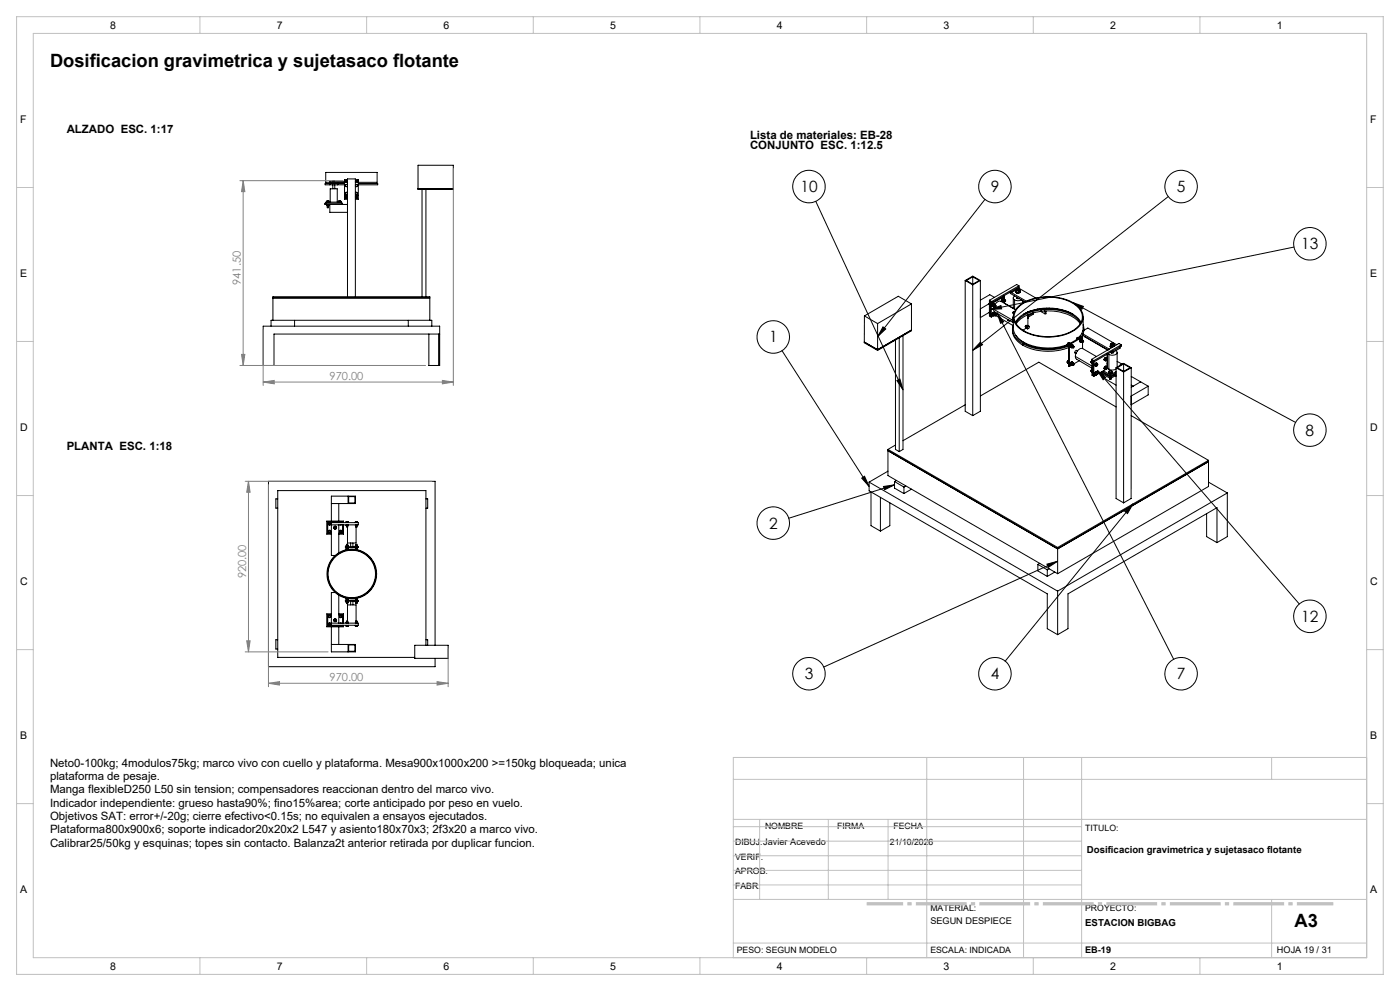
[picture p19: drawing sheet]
<svg xmlns="http://www.w3.org/2000/svg" width="420mm" height="297mm" viewBox="0 0 420 297" stroke-linecap="round" stroke-linejoin="round" font-family="sans-serif">
<defs><g id="words">
<g font-size="5.5">
<text x="15" y="19.9">Dosificacion gravimetrica y sujetasaco flotante</text>
<text x="388.4" y="277.8">A3</text>
</g>
<g font-size="4.7">
<text x="240.1" y="57.6">10</text>
<text x="297.2" y="57.6">9</text>
<text x="353.1" y="57.6">5</text>
<text x="390.4" y="74.7">13</text>
<text x="230.7" y="102.6">1</text>
<text x="391.7" y="130.6">8</text>
<text x="230.7" y="158.4">2</text>
<text x="390.4" y="186.3">12</text>
<text x="241.4" y="203.6">3</text>
<text x="297.2" y="203.6">4</text>
<text x="353.1" y="203.6">7</text>
</g>
<g font-size="3.4">
<text x="20" y="39.7">ALZADO ESC. 1:17</text>
<text x="225" y="41.7">Lista de materiales: EB-28</text>
<text x="225" y="44.7">CONJUNTO ESC. 1:12.5</text>
<text x="20" y="134.7">PLANTA ESC. 1:18</text>
<text x="15" y="229.7">Neto0-100kg; 4modulos75kg; marco vivo con cuello y plataforma. Mesa900x1000x200 &gt;=150kg bloqueada; unica</text>
<text x="15" y="233.7">plataforma de pesaje.</text>
<text x="15" y="237.7">Manga flexibleD250 L50 sin tension; compensadores reaccionan dentro del marco vivo.</text>
<text x="15" y="241.7">Indicador independiente: grueso hasta90%; fino15%area; corte anticipado por peso en vuelo.</text>
<text x="15" y="245.7">Objetivos SAT: error+/-20g; cierre efectivo&lt;0.15s; no equivalen a ensayos ejecutados.</text>
<text x="15" y="249.7">Plataforma800x900x6; soporte indicador20x20x2 L547 y asiento180x70x3; 2f3x20 a marco vivo.</text>
<text x="15" y="253.7">Calibrar25/50kg y esquinas; topes sin contacto. Balanza2t anterior retirada por duplicar funcion.</text>
</g>
<g font-size="3.3" fill="#808080">
<text x="72.2" y="85.4" transform="rotate(-90 72.2 85.4)">941.50</text>
<text x="98.9" y="113.8">970.00</text>
<text x="73.8" y="173.4" transform="rotate(-90 73.8 173.4)">920.00</text>
<text x="98.9" y="204.1">970.00</text>
</g>
<g font-size="3.2">
<text x="33" y="8.6">8</text>
<text x="83" y="8.6">7</text>
<text x="133" y="8.6">6</text>
<text x="183" y="8.6">5</text>
<text x="233" y="8.6">4</text>
<text x="283" y="8.6">3</text>
<text x="333" y="8.6">2</text>
<text x="383" y="8.6">1</text>
<text x="6" y="36.8">F</text>
<text x="411" y="36.8">F</text>
<text x="6" y="82.9">E</text>
<text x="411" y="82.9">E</text>
<text x="6" y="129.1">D</text>
<text x="411" y="129.1">D</text>
<text x="6" y="175.3">C</text>
<text x="411" y="175.3">C</text>
<text x="6" y="221.4">B</text>
<text x="411" y="221.4">B</text>
<text x="6" y="267.6">A</text>
<text x="411" y="267.6">A</text>
<text x="33" y="290.6">8</text>
<text x="83" y="290.6">7</text>
<text x="133" y="290.6">6</text>
<text x="183" y="290.6">5</text>
<text x="233" y="290.6">4</text>
<text x="283" y="290.6">3</text>
<text x="333" y="290.6">2</text>
<text x="383" y="290.6">1</text>
</g>
<g font-size="2.9">
<text x="326.1" y="255.6">Dosificacion gravimetrica y sujetasaco flotante</text>
<text x="325.6" y="277.5">ESTACION BIGBAG</text>
</g>
<g font-size="2.7">
<text x="279.1" y="276.8">SEGUN DESPIECE</text>
<text x="325.6" y="285.6">EB-19</text>
<text x="383.1" y="285.6">HOJA 19 / 31</text>
</g>
<g font-size="2.6">
<text x="229.5" y="248.4">NOMBRE</text>
<text x="251.1" y="248.4">FIRMA</text>
<text x="268" y="248.4">FECHA</text>
<text x="325.6" y="249">TITULO:</text>
<text x="220.5" y="253.3">DIBUJ.Javier Acevedo</text>
<text x="220.5" y="257.7">VERIF.</text>
<text x="267" y="253.3">21/10/2026</text>
<text x="220.5" y="262">APROB.</text>
<text x="220.5" y="266.4">FABR.</text>
<text x="279.1" y="273">MATERIAL:</text>
<text x="325.6" y="273">PROYECTO:</text>
<text x="221.1" y="285.5">PESO: SEGUN MODELO</text>
<text x="279.1" y="285.5">ESCALA: INDICADA</text>
</g>
</g></defs>
<g fill="none" stroke="#000" stroke-width=".3">
<path d="M99 55.4h2.3M99.8 55.4v1.2M99.9 54.3v-.2h.5v.2M100.4 55.4v1.2M101.3 55.4h2.1M101.3 54.7v.7M103.4 55h-5.9v.4h1.5M103.4 54.7v5h.8M103.4 58.6h.8M103.7 54.3l.1-.2 .4 .2M103.8 54.3h.3M104.2 54.7l-6.5-.1v-2.9h15.4v2.9l-6.5 .1"/>
<path d="M104.2 58.9a.35 .35 0 0 0-.5 0 .35 .35 0 0 0 0 .5 .35 .35 0 0 0 .5-.1M104.2 55.4a.35 .35 0 0 0-.5-.1 .35 .35 0 0 0 0 .6 .35 .35 0 0 0 .5-.1M104.2 57.7a.35 .35 0 0 0-.5 0 .35 .35 0 0 0 0 .5 .35 .35 0 0 0 .5 0M104.2 54.2l-.3-.1-.3 .2M104.2 53.8h-.8v.5M104.2 54.3h-5.2v1.1M104.2 59.1l-.4-.3-.2 .3 .2 .3 .4-.2M104.2 55.5l-.4-.2-.2 .3 .2 .3 .4-.2M104.2 57.9l-.4-.2-.2 .3 .2 .2 .4-.2M106.6 55.4l.3-.2 .3 .4M106.6 57.7l.3-.1 .3 .4M106.6 58.9l.3-.1 .3 .3"/>
<path d="M106.6 54.2l.4-.1 .2 .2M106.6 53.8h.9v5.9h-.9M106.6 58.6h.9M106.6 59.1l.5-.3 .1 .3M106.6 55.5l.5-.2 .1 .3M106.6 57.9l.5-.2 .1 .3M106.8 54.3h.2M107.2 54.3l-.1-.2-.5 .2h.9M107.2 55.6l-.2 .3-.4-.1M107.2 58l-.2 .3-.4-.1M107.2 59.1l-.2 .4-.4-.2M107.2 59.1l-.1 .3-.5-.2"/>
<path d="M107.2 55.6l-.1 .3-.5-.2M107.2 58l-.1 .2-.5-.2M107.5 55h5.8v.4h-5.8M125.4 49.5h10.6v7.3h-10.6zM125.4 56.6h10.6M126.6 56.8v32.1M127.8 56.8v32.1M295.5 59.8l-32.2 41.1M350.5 58.9l-58.7 46.1M97.8 60.9v-.3h4.7v.3M98 61.4h.7M98 60.5h.7"/>
<path d="M98 60.6v-.3h.7v.3M98 61.3v.4h.7v-.4M98.2 61.4v.9h.3v-.9M98.2 60.3v.2M98.5 60.3v.2M99 61.3v2.3h5.2M99.1 60.6v-4h2.1v4M101.5 60.5h.7M101.5 60.6l.1-.3h.6v.3M101.7 60.3v.2M102.1 60.3v.2M102.8 61.3v-.4h-5.3v.4h6.7"/>
<path d="M244.7 60.3l26.2 56.5M388.2 74l-91.1 18.7M81.3 97.8v-1.8h48.2v1.8M81.9 89.3h47M81.9 96v-7.1h47v7.1M88.4 96v1.8M104.2 88.9v-35.3h2.4v35.3M122.5 96v1.8M259.3 94.7v7.8M259.3 94.7l4 2.3M263.3 97v8M264.9 98l.8 .6-2.4 2.3z"/>
<path d="M273.4 98.9l-10.1 5.9-4-2.3M273.4 91.1l-10.1 5.9M273.4 91.1v8l-10.1 5.9M273.4 91.1l-3.9-2.3-10.2 5.9M289.6 84.1l2.2 1.3M289.6 84.1v39.2l2.2 1.3M289.6 84.1l2.2-1.3 2.3 1.3M291.8 83v2.2M291.8 85.4v39.2M291.8 83l-1.9 1.1 1.9 1.1M291.8 83l2 1.1-2 1.1M294.1 84.1l-2.3 1.3"/>
<path d="M294.1 84.1v39.2l-2.3 1.3M296.7 93.7l.1 .1M296.7 91.1l.1 .1M296.8 91l-2.7 1.6M296.8 93.6l-2.7 1.6M296.8 90l.7 .4M296.8 90.4l.3 .2M296.8 90v4.7l.3 .2M296.8 93.5l-.1 .2M296.8 90.9l-.1 .2M297.1 92.7l3.2-1.1 .2 1zM297.1 94.9l.3 .1"/>
<path d="M297.1 90.6v4.3M297.1 90.6l.4 .2M297.4 91.1v3.9M297.5 90.8l-.4 .2 .3 .1M297.5 90.4v.4M297.6 91.6l.2 .3M297.6 94.2l.2 .3M297.6 91.6l.1 .1M297.6 94.2l.1 .1M297.7 91.7l.2 .2M297.7 94.3l.2 .2M297.7 91.6l.3 .2"/>
<path d="M297.7 91.6l.2 .3M297.7 94.3l.3 .1M297.9 91.2l.3 .2M297.9 91.2l-.2 .4M297.9 91.9l.3 .2M297.9 93.8l.3 .2M297.9 93.8l-.2 .5M297.9 93.8l.3-.1 .3 .1M297.9 94.5l.3 .2M298 91.8l.2 .3M298 94.4l.2 .3M298.1 92.7l.3 .8 5.6 3.2-.3-.8"/>
<path d="M298.1 92.7l5.6 3.2M298.1 94.6l-.7 .4M298.1 92v.7M298.1 91.7l.5 .4M298.1 94.3l.5 .4M298.1 94.3l.4 .3M298.1 91.7l.4 .3M298.2 91l-.4 .2-.2 .4M298.2 91h.1M298.2 91.4l-.2 .4M298.2 94l-.2 .4M298.2 91l.3 .2"/>
<path d="M298.2 91l-.3 .2M298.3 93.7h-.4l-.3 .5M298.3 89.1l-1.4-.8-2.8 1.7M298.3 91.1l-.4 .1-.2 .5M298.3 93.8h-.4l-.2 .5M298.3 91.9l-.1 .2M298.3 94.5l-.1 .2M298.5 91.2l-.3 .2M298.5 91.2l.1 .3M298.5 93.8l-.3 .2M298.5 93.8l.1 .4M298.5 91.3l.8-.9 .8-.2 4.6 2.6"/>
<path d="M298.6 91.8l.3-.1-.2 .4zM298.7 94.3l.2 .1-.3 .3zM298.8 94.6l5.1 3M298.8 91.6l-.4-.2-.3 .3M298.8 94.3l-.4-.3-.3 .3M299.1 93.7l2 2.7-.9 .5zM299.1 93.7l53 103.9M299.2 93.9l-.4 .3M300.4 90l.2 .2M300.4 90h.1M300.5 90l.2 .3M300.5 90l.3 .2"/>
<path d="M300.5 90l.5 .4M300.7 89.6l.3 .2M300.7 89.6l-.2 .4M300.8 90.2l.2 .2M301 90.1l.4 .3M301 89.8l-.2 .4M301 90.1l.4 .2M301.1 89.4h-.4l-.3 .6M301.1 88.7l.2 .1M301.2 89.5h-.5l-.2 .5M301.2 90.3l-.2 .1M301.3 89.6l-.3 .2"/>
<path d="M301.3 89.6l.1 .3M301.3 89.6l-.3-.2-.3 .2M301.3 90.9l2.7 1.5M301.3 88.8l-3.9 2.3M301.3 88.8v.8M301.3 90.4v.5M301.7 90l-.5-.2-.2 .3M302.3 95.7l.1 .3M302.4 95.8v.2M302.8 96h-.4M303.4 87.7l4.5 2.6M303.4 87.7l-.3-.2v.4l4.3 2.6"/>
<path d="M303.4 87.3v.4M303.7 98.6a5.1 5.1 0 0 0 3.2 4.9M303.8 93.7l.3 .2M304 95v3.2a6.2 6.2 0 0 0 4.8 5.1 16.9 16.9 0 0 0 11.3 0M304 94.9l-.3 1M304 97.3a4.7 4.7 0 0 0 2.9 5.7M304 89.3v3.2M304.2 93.7h.1M304.2 93.7v.1M304.2 93.6l-.1-.2-.3 .3M304.2 93.6l-.1 .4M304.2 93.6h.1"/>
<path d="M304.4 89.9l.9 .2 1.1-.2M304.4 88.7l-.4 .4 .1 .5 .3 .3M304.4 89.9v2.8M304.6 96.6a10.6 10.6 0 0 1 9.3-4.2 11.8 11.8 0 0 1 10.1 3.7l.3 .5M304.8 87.3l.2 .4M304.8 86.8v.8l.2 .2M304.8 86.8l.2 .3M304.8 86.9l-1.4 .8M305 87.1v.7M305 87.1l.6 .1M305 87.7l.6 .1M305 89.1l.1 .4"/>
<path d="M305.1 86.6l.1 .4M305.1 86.7l-.3 .1M305.1 89.5h.6M305.1 89.1v.4M305.2 86.7v.3M305.3 92.3a14.4 14.4 0 0 1 13.3-2.7 7.2 7.2 0 0 1 6.1 5.1 5.5 5.5 0 0 1-4.2 5.1 15.5 15.5 0 0 1-14.6-1.6 3.9 3.9 0 0 1-.6-5.9zM305.3 92a15.4 15.4 0 0 1 15.6-1.8 5.6 5.6 0 0 1 4 5.2 7.1 7.1 0 0 1-5.8 5 15.3 15.3 0 0 1-13.7-2.4 4 4 0 0 1-.1-6zM305.6 87.2v.6M305.7 85.7v.7M305.7 86.4l5.1 2.9M305.7 86.4l-.1 .1M305.7 86l-8.2 4.8"/>
<path d="M305.7 85.7l-8.2 4.7M305.7 85.7l-.7-.4-8.2 4.7M306 87.3l-.2 .4h-.8M306 87l-.3-.4-.1 .5-.4-.1M306 87v.5M306 87l-.4 .2M306 87.5l-.4 .3M306 87.5l-.4 .4-.6-.1M306.6 90l.8 .5M306.8 90.2v.6M307.6 97.9l.2 .2M307.6 97.8l.2 .2"/>
<path d="M307.8 98.2l.2 .2M307.8 98.2h.1M307.8 97.5l.3 .1M307.9 98.4l-1.1 .6M307.9 98.2l.2 .3M307.9 98.2l.3 .2M308 97.6l-.4 .1 .1 .3M308.1 98.5l.2 .1M308.1 97.8l-.2 .4M308.1 97.8l.2 .1M308.2 98.4l.1 .2M308.3 97.9l-.1 .5"/>
<path d="M308.4 94.4v3.1M308.4 97.5l-.4 .1-.2 .6M308.4 97.5l.1 .1M308.4 97.6l-.3 .2M308.4 97.6l.2 .1M308.5 95l-.1 .4M308.6 97.7l-.4-.1-.3 .6M308.6 94.3l-.2 .1M308.6 97.7l-.3 .2M308.6 97.7v.7l-.3 .2M308.7 93.4h.1M308.7 93.4l-.3 .1"/>
<path d="M309.1 93.2v.1M309.9 93.8h.1M310 93.8l-1.6 .9M310 93.8v.4l-1.6 .9M311.1 92.7h.1M311.2 92.6l.1 .1M311.8 92.5l.2 .1M312 92.6l-3.1 .7-1.8 .9M312 92.6a17 17 0 0 1 9.9 1.6M312 92.6l.3 .2M312.2 93.3l1.3 .7M312.3 92.8a10 10 0 0 0-7.6 4"/>
<path d="M312.3 93.3a10.1 10.1 0 0 0-7.4 3.7M312.3 92.8v.5M313.3 92.8a12.6 12.6 0 0 1 10.5 3.4l.4 .6M313.3 93.2a11.9 11.9 0 0 1 10.8 3.8M313.3 93.2l-1 .1M313.3 92.8h-1M313.3 92.8v.4M313.5 93.2v.8M313.8 93.2v.8h-.3M314 92.4l-.7 .4M314.9 92.4l-.3 .1M321.9 90.7l3.1 1.1-.4 .9z"/>
<path d="M321.9 90.7l66.8 35.9M324.6 99.9l.3 .2M324.9 95v3.7a4.1 4.1 0 0 1-1.3 2.5h-.5M324.9 97.3l.3 1.7M325.2 99l-.3 1.1M325.2 99l1.2-.7 8.6 5M325.2 99l-.4 .2M325.2 98.6v.4M128.7 100.1v9.4h3.2v-11.7h-52.9v11.7h3.2v-9.4h49.7M131.6 100.1v9.4M234.6 105.1l26.1 40.7M259.3 102.5v.2l4 2.3"/>
<path d="M268.6 101.9v32.8l1.2 .7M269.1 114l.9-.4 .9 3.2zM269.8 101.2v34.2M270.9 100.6v34.1l-1.1 .7M294.1 102.5l.6 .8-2.9 1.7zM294.1 118.7l17.5-10.2 23.2 13.5M304.8 100.5a11.4 11.4 0 0 0 10.2 4l2.1-.2 3.2-.8M306.9 103a17.1 17.1 0 0 0 13.7 .7M306.9 103.5a17.1 17.1 0 0 0 13.7 .7M306.9 103v.5M320.1 108.5l.3 .3M320.1 103.3l.3 .1"/>
<path d="M320.1 103.3l.2 .2M320.1 108.5l.3 .2M320.3 103.5l.1 .1M320.3 102.9l.2 .1M320.3 102.9l-.2 .4M320.3 108.1l.2 .1M320.3 108.1l-.2 .4M320.4 103.4l.1 .3M320.4 108.7l.1 .2-.1-.2M320.4 108.7h.1M320.4 103.4v.1M320.4 103.5l.2 .2"/>
<path d="M320.6 108.2l-.2 .5M320.6 108.3l-.2 .4M320.6 103.2v6.5l.2 .2M320.6 103.2l.2 .1M320.6 107.9l-.3 .2M320.8 103.3v6.6M320.8 102.8l-.5 .1M321 102.9h-.4l-.2 .5M321 103.8l.2 .3M321 109l.2 .3M321 103.8l.1 .1M321 109l.1 .1"/>
<path d="M321.1 102.9h-.4l-.3 .6M321.1 103.9l.2 .2M321.1 109.1l.2 .3M321.1 109.1l.3 .2M321.1 109.1l.2 .2M321.1 103.9l.3 .1M321.3 108.7l.3 .1M321.3 108.7l-.2 .4M321.3 109.3l.3 .2M321.3 103.5l.3 .1M321.3 103.5l-.2 .4M321.3 104.1l.3 .2"/>
<path d="M321.4 109.3l.2 .2M321.4 104l.2 .3M321.5 109.4l-.7 .5M321.6 109.2l.4 .3M321.6 104l.4 .3M321.6 104l.3 .1M321.6 109.2l.3 .2M321.6 108.4l-.4 .2-.2 .4M321.6 108.4l.1 .1M321.6 108.8l-.2 .5M321.6 103.6l-.2 .4M321.6 108.5l.3 .2"/>
<path d="M321.6 108.5l-.3 .2M321.7 103.3l-.5 .1-.2 .4M321.8 103.4h-.5l-.2 .5M321.8 108.6h-.5l-.2 .5M321.8 109.4l-.2 .1M321.8 104.1l-.2 .2M321.9 108.7l-.3 .1M321.9 108.7l.2 .3M321.9 103.4l.2 .3M321.9 103.4l-.3 .2M321.9 103.4l-.3-.1-.3 .2M322 109.1h.3l-.2 .4z"/>
<path d="M322.2 109.1l-.4-.2-.2 .3M322.2 103.9l-.4-.3-.2 .4M322.4 105.6l.4 .4M322.4 105.6l.4 .3M322.6 106.8a2.22 2.22 0 0 1 2.2-2.3l4.1 2.4M322.6 106.8l.4 .9 4.6 2.6M322.6 106.8l5 2.9M323 101.7l-.1 .1M323 101.7h.1M323.1 101.2l.2 .2M323.1 101.2l-.1 .5M323.3 105.2l-.5-.1-.4 .5"/>
<path d="M323.3 101.6l.3-.3h.3l-.3-.1-.4 .5M323.8 108.1l-1.6 .9M323.8 102.2l.3 .3M323.8 102.2l.2 .1M324 102.3l.1 .2M324 102.2l.2 .2M324 102.2l.1 .3M324.1 100.6l-.4 .6M324.1 101.8l.3 .2M324.1 101.8l-.1 .4M324.1 102.5l.3 .2M324.2 102.4l.2 .3"/>
<path d="M324.4 102.3l.4 .3M324.4 102l-.2 .4M324.4 102.3l.4 .2M324.4 101.6l-.4 .2-.2 .4M324.4 101.6h.1M324.4 101.6l.3 .2M324.4 101.6l-.3 .2M324.6 101.7h-.4l-.2 .6M324.6 102.5l-.2 .2M324.7 101.8l-.3 .2M324.7 101.8l.2 .3M324.8 101l-.3-.1-3.9 2.3"/>
<path d="M324.8 101v.8M324.8 102.6v1.9M324.8 101l-4 2.3M324.9 100.1l-.5 .9M324.9 100.5l-.2 .5M324.9 100.1v.4M324.9 100.5l7.5 4.3M324.9 100.1l7.9 4.5M325 102.2l-.3-.2-.3 .3M325.5 100.9l6.8 4M327.2 111.1l.3 .3M327.2 108.5l.3 .3"/>
<path d="M327.2 111.1l.3 .2M327.2 108.5l.3 .2M327.4 111.4l.2 .1M327.4 111.4l.2 .3M327.4 108.8l.2 .1M327.4 108.8l.2 .2M327.5 107.7l.7 .4M327.5 107.7v.4l.3 .2M327.6 110.9l-.4 .2M327.6 108.5l.2 .2M327.6 108.5v4l.2 .1M327.6 111.1l-.2 .3"/>
<path d="M327.6 108.4l-.2 .4M327.6 108.4l.1 .1M327.7 108.3l-.2-.1-.3 .3M327.8 108.4l-.2 .1M327.8 108.3v4.3M327.8 112.6l.4 .2M327.8 108.3l-.2 .1M328.2 108.1v4.7M328.4 109.4l.2 .2M328.4 112l.2 .3M328.4 109.4h.1M328.4 112h.1"/>
<path d="M328.5 109.4l.2 .3M328.5 112l.2 .3M328.5 112l.2 .2M328.5 112l.1 .3M328.5 109.4l.2 .2M328.5 109.4l.1 .3M328.6 111.6l-.1 .4M328.6 111.6l.3 .2M328.6 112.3l.3 .1M328.6 109l-.1 .4M328.6 109l.3 .1M328.6 109.7l.3 .1"/>
<path d="M328.7 112.2l.2 .2M328.7 109.6l.2 .2M328.8 112.4l-.6 .4M328.9 111.8l-.2 .4M328.9 109.1l-.2 .5M329 108.8h-.3l-.3 .6M329 111.4h-.3l-.3 .6M329.1 108.9l-.5 .1-.1 .4M329.1 111.5l-.5 .1-.1 .4M329.2 111l2.5 2.1-.8 .7zM329.2 111l60.6 70M329.2 111.5l-.3 .3"/>
<path d="M329.2 111.5v.7M329.2 112.2l-.3 .2M329.2 111.5l-.6 .1M329.2 108.9l-.3 .2M329.2 108.9v.7l-.3 .2M329.2 108.9l-.6 .1M330.1 111.7l3 1.7M330.4 111.5l2.7 1.6M330.6 112l.1 .4M330.7 111.3l2.4 1.4M330.7 112.1v.3M330.9 112.4v.7l3.9 2.3"/>
<path d="M331 111.1l2.1 1.3M331.1 112.3l-.4 .1M331.2 107.7l.2 .3M331.2 110.3l.2 .3M331.2 107.7l.1 .1M331.2 110.3l.1 .1M331.3 107.8l.2 .3M331.3 110.4l.2 .3M331.3 107.8l.2 .1M331.3 107.8l.4 .4M331.3 110.4l.2 .1M331.3 110.4l.4 .4"/>
<path d="M331.5 107.4l-.2 .4M331.5 107.4l.2 .1M331.5 110l-.2 .4M331.5 110l.2 .1M331.5 107.9l.2 .3M331.5 110.5l.2 .3M331.7 110.7l-2.5 1.5M331.7 107.5l-.2 .4M331.7 110.1l-.2 .4M331.9 107.2h-.5l-.2 .5M331.9 109.8l-.5 .1-.2 .4M332 107.3h-.5l-.2 .5"/>
<path d="M332 109.9h-.4l-.3 .5M332 107.3l-.3 .2M332 107.3v.7l-.3 .2M332 107.3l-.2-.1-.3 .2M332 109.9l-.3 .2M332 109.9v.7l-.3 .2M332 109.9l-.2-.1-.3 .2M332.1 106.2l-3.9 2.3-.4-.2M332.1 106.2v1.3M332.1 107.7v2.4M332.1 110.3l-.1 .2M332.2 106.1v4l.5 .6"/>
<path d="M332.2 108.9l-.1 .1M332.4 104.8h.1M332.4 106l.3 .2M332.6 111.6l.2 .3M332.7 111.5l.1 .3M332.7 111.3l.1 .2M332.7 111.3l.3-.2 .6 .3M332.7 106.2v4.5M332.7 111.3v.2M332.8 111.8l.4 .1M332.8 111.5v.4M332.8 111.5l.4 .1"/>
<path d="M332.9 113.3l.1 .4M333 113.4v.3M333.1 103.7l.1 .4M333.1 103.6l.1 .4M333.1 103.1l.2 .4M333.1 103.1l.2 .9M333.1 112.4v.3M333.1 113.1v.3M333.2 104.1l.3 .1M333.2 104l.4 .1M333.2 104v.1M333.2 111.6v.3"/>
<path d="M333.3 103.5v.5M333.3 103.5l.6 .1M333.3 104l.4 .1M333.3 105.5l.1 .3M333.4 102.9l.1 .5M333.4 113.3l-.1 .3-.3 .1M333.4 103l-.3 .1M333.5 103.1v.3M333.6 111.5l-.2 .3h-.6M333.6 111.4v.3M333.6 111.4l-.4 .2M333.6 111.7l-.4 .2"/>
<path d="M333.6 111.7l-.4 .3-.4-.1M333.8 105.7l-.4-.2v.3M333.8 105.2v.5M333.9 103.6v.4M334 102.9v.4l-.5 .1M334 103l.3 .3M334.1 105.5l-.1 .3h-.6M334.3 103.6v.1M334.3 103.3l-.4 .3M334.3 103.3v.4M334.5 112.6l.3 .2M334.5 112.6l-1.4 .8"/>
<path d="M334.8 105.1l.1 .1a.81 .81 0 0 1 0 .9 .81 .81 0 0 1-.9 .3l-1.3-.2M334.8 110.6l-1 .3-1.1-.2M334.8 110.2l2.3 1.3M334.8 110.2l2.3-1.3 2.3 1.3M334.8 110.2v39.2l2.3 1.3M334.8 112.5l-.3 .1M334.8 112.1l-1.7 1M334.8 111.4l-1.7 1M334.8 111.8l-1.7 .9M335.1 105.6v4.4M335.1 108.3l1.6 .8-.6 .2M336 103.9v.4l-2.2 1.4"/>
<path d="M336.1 109.3v.1M336.1 109.3v.2M336.4 103.3l-8.2 4.8M336.4 103.3l-.7-.4-8.2 4.8M336.4 103.3v.4l-4.3 2.5M337.1 109.1v2.2M337.1 111.5v39.2M337.1 109.1l-1.9 1.1 1.9 1.1M337.1 109.1l1.9 1.1-1.9 1.1M339.3 118.7l5.2-3v2.7l-5.2 2.9zM339.4 110.2l-2.3 1.3M339.4 110.2l-.1 39.2-2.2 1.3"/>
<path d="M339.4 115.4l.5 .3M339.4 112.8l2.8 1.6M339.9 115.7l-.5 .4M342.2 114.4l-2.3 1.3M342.2 114.4l2.3 1.3M266.4 135.1l50.9 29.4 45.2-26.1M266.4 134.7v7.8l50.9 29.4M266.4 134.7l50.9 29.4M268.6 133.4l-2.2 1.3M289.6 121.3l-18.7 10.8M339.3 124.6l23.2 13.4M362.5 138v7.8l-45.2 26.1"/>
<path d="M362.5 138l-45.2 26.1M83.3 149.5h-.5v2.8h.5M98.7 159h.3l.2 .2-.2 .3h-.3zM98.7 156.7h.3l.2 .3-.2 .3h-.3zM99.4 157.3h8.1v-.7h-8.1v9.9h1.4M99.4 150.9h7.2v-2.2h-7.2v7.5M100.3 157.8h.5l.2 .3-.2 .4h-.5l-.2-.4zM101.6 150.9v5.3M101.6 157.3v8.6M102 157.3h.4M102.1 159h.3v.5h-.3l-.2-.3zM102.8 156.6v-.1h-4.5v3.3h1.1"/>
<path d="M102.8 157.3v2.5h-1.2M103 156.6v-.4h-5v3.9h1.4M103 157.3v2.8h-1.4M103.8 156.5h.7M103.8 156.6v-.3h.7v.3M103.8 157.3v.2h.7v-.2M104 157.3v.6h.3v-.6M104 156.3v.2M104.2 157.9v4.8h2.6v-4.8M104.3 156.3v.2M104.4 148.7v2.2M104.6 148.8h1.9v1.9h-1.9z"/>
<path d="M106.6 156.5h.6M106.6 156.6v-.3h.6v.3M106.6 157.3v.2h.6v-.2M106.8 157.3v.6h.3v-.6M106.8 156.3v.2M107.1 156.3v.2M127.8 149.5h.5v2.8h-.5M258.5 143.3l.9-.6 1.3 3.1zM260.7 144.5v2.6l53.5 30.9v10.4l3.1 1.8M260.7 144.5l56.6 32.7M261.3 147.4v10.1l2.8 1.7M264.1 149v10.2"/>
<path d="M265 145.8l3.4-.5-3 1.5zM266.4 141.2l-5.7 3.3M266.9 150.7v6.8l-2.8 1.7M268.4 144.3v2l2.8 1.6M268.4 144.3l2.8 1.7M268.4 145.3l-31.8 10M268.9 144l-.5 .3M271.2 146v1.9M271.7 145.6l-.5 .4M273.4 146.6l-2.2 1.3M337.4 153.3l2.5-2.3-1.7 2.9zM339.9 151l-38.3 47.2"/>
<path d="M362 153.9v6.9l3.1 1.8M362.5 144.5l5.7 3.2M368.2 147.7l-50.9 29.5M368.2 147.7v13.1l-3.1 1.8M100.8 177.6h-1.4v9.8h8.1v-.6h-8.1M101.6 178.2v8.6M103.6 163.9h3.9v.2h-3.9zM103.6 179.9h3.9v.3h-3.9zM103.8 179.5h.7M103.8 179.3h.7v.3h-.7zM103.8 164.5h.7M103.8 164.4h.7v.3h-.7z"/>
<path d="M103.8 163.8h.7M103.8 163.9v-.4h.7v.4M103.9 164.7a7.4 7.4 0 0 0-5.8 7.3 7.4 7.4 0 0 0 5.8 7.3M104 163.8v-.7h.3v.7M104 164.1v.3M104 164.5v.2M104 179.3v.6M104.3 164.1v.3M104.3 164.5v.2M104.3 179.3v.6M104.5 164.6h2.1M104.5 179.4h2.1"/>
<path d="M105.2 162.7v1.2M105.9 162.7v1.2M106.6 179.5h.6M106.6 179.3h.6v.3h-.6zM106.6 164.4h.6v.3h-.6zM106.6 164.5h.6M106.6 163.8h.6M106.6 163.9v-.4h.6v.4M106.8 163.8v-.7h.3v.7M106.8 164.1v.3M106.8 164.5v.2M106.8 179.3v.6"/>
<path d="M107.1 164.1v.3M107.1 164.5v.2M107.1 179.3v.6M107.1 164.7a7.4 7.4 0 0 1 5.9 7.3 7.4 7.4 0 0 1-5.9 7.3M311.4 169.2l2.8 1.6M311.4 169.2v1.9l2.8 1.7M311.9 168.8l-.5 .4M314.1 169.1l3.2-.9-2.8 1.8zM314.2 170.8v2M314.7 170.5l-.5 .3M316.4 171.4l-2.2 1.4M317.3 164.1v7.8"/>
<path d="M317.3 177.2v13M317.3 168.2l-70.2 31.7M365.1 162.6v-10.5l-44.7 25.9v10.4l-3.1 1.8M83.3 191.7h-.5v2.8h.5M98.7 184.5l.5 .3-.2 .3h-.3zM98.7 186.8l.5 .2-.2 .3h-.3zM99.4 184h-1.4v3.9h5v-.5M99.4 184.3h-1.1v3.3h4.5v-.2M99.4 187.9v7.5h7.2v-2.3h-7.2M100.3 185.6h.5l.2 .3-.2 .4h-.5l-.2-.4zM101.6 184.3h1.2v2.5M101.6 184h1.4v2.8"/>
<path d="M101.6 187.9v5.2M102 186.8h.4M102.1 184.5h.3v.6h-.3l-.2-.3zM103.8 187.5h.7M103.8 180.3h.7M103.8 180.2v.3h.7v-.3M103.8 186.8v-.3h.7v.3M103.8 187.4v.3h.7v-.3M104 180.3v.6h.3v-.6M104 186.8v-.7h.3v.7M104 187.5v.2M104.2 186.1v-4.8h2.6v4.8"/>
<path d="M104.3 187.5v.2M104.4 193.1v2.3M104.6 193.3h1.9v1.9h-1.9zM105.2 180.2v1.1M105.9 180.2v1.1M106.6 187.5h.6M106.6 180.3h.6M106.6 180.2v.3h.6v-.3M106.6 186.8v-.3h.6v.3M106.6 187.4v.3h.6v-.3M106.8 186.8v-.7h.3v.7M106.8 180.3v.6h.3v-.6"/>
<path d="M106.8 187.5v.2M107.1 187.5v.2M124.4 193.4h10v3.9h-10zM127.8 193.4v-46.4h-44.5v50h41.1M127.8 191.7h.5v1.7M130.5 193.4v-49.2h-50v55.6h50v-2.5"/>
<circle cx="104" cy="59.1" r=".19"/>
<circle cx="106.9" cy="59.1" r=".17"/>
<circle cx="242.7" cy="55.9" r="4.9"/>
<circle cx="298.5" cy="55.9" r="4.9"/>
<circle cx="354.3" cy="55.9" r="4.9"/>
<circle cx="393" cy="73.1" r="4.9"/>
<circle cx="301.5" cy="90.2" r=".2"/>
<circle cx="305.4" cy="86.7" r=".27"/>
<circle cx="232" cy="101" r="4.9"/>
<circle cx="322.1" cy="104" r=".2"/>
<circle cx="324.9" cy="102.4" r=".2"/>
<circle cx="333.7" cy="103" r=".27"/>
<circle cx="393" cy="128.9" r="4.9"/>
<circle cx="98.9" cy="159.3" r=".33"/>
<circle cx="98.9" cy="157" r=".33"/>
<circle cx="100.5" cy="158.1" r=".44"/>
<circle cx="100.5" cy="158.1" r=".22"/>
<circle cx="102.2" cy="159.3" r=".34"/>
<circle cx="232" cy="156.8" r="4.9"/>
<circle cx="105.5" cy="172" r="7.1"/>
<circle cx="105.5" cy="172" r="7.3"/>
<circle cx="98.9" cy="187" r=".33"/>
<circle cx="98.9" cy="184.8" r=".33"/>
<circle cx="100.5" cy="185.9" r=".44"/>
<circle cx="100.5" cy="185.9" r=".22"/>
<circle cx="102.2" cy="184.8" r=".34"/>
<circle cx="393" cy="184.7" r="4.9"/>
<circle cx="242.7" cy="201.9" r="4.9"/>
<circle cx="298.5" cy="201.9" r="4.9"/>
<circle cx="354.3" cy="201.9" r="4.9"/>
</g>
<g fill="none" stroke="#808080" stroke-width=".3">
<path d="M72 54.1h30.8M73 54.1l.4 3.3h-.9zM73 54.1v55.4M136 50.5v65M79 98.7v16.8M72 109.5h55.7M72.5 106.2h.9l-.4 3.3zM79 114.5l3.3-.5v1zM79 114.5h57M132.7 114l3.3 .5-3.3 .5zM73.6 144.2h55.9M74.5 144.2l.5 3.3h-1z"/>
<path d="M74.5 144.2v51.2M80.5 145.2v60.6M73.6 195.4h24.8M74 192h1l-.5 3.4zM134.4 194.4v11.4M80.5 204.8l3.4-.5v1zM80.5 204.8h53.9M131.1 204.3l3.3 .5-3.3 .5z"/>
</g>
<path d="M260 270.9h140" fill="none" stroke="#c0c0c0" stroke-width="1" stroke-dasharray="15.2 1.3 1.3 1.3" stroke-dashoffset="4.3" stroke-linecap="butt"/>
<g fill="none" stroke="#c0c0c0" stroke-width=".3">
<path d="M5 5h410v287h-410zM10 10h400v277h-400zM60 5v5M110 5v5M160 5v5M210 5v5M260 5v5M310 5v5M360 5v5M5 56.2h5M410 56.2h5M5 102.3h5"/>
<path d="M410 102.3h5M5 148.5h5M410 148.5h5M5 194.7h5M410 194.7h5M220 233.6h190M278 227v60M307.1 227v60M324.5 227v60M381.5 227v6.6M410 227h-190v60M5 240.8h5"/>
<path d="M220 245.6h190M220 256.5h104.5M220 252.1h104.5M220 247.8h104.5M227.9 245.6v24M248.5 245.6v24M266.4 245.6v24M410 240.8h5M220 269.6h190M220 265.2h104.5M220 260.8h104.5M381.5 269.6v17.4"/>
<path d="M60 287v5M110 287v5M160 287v5M210 287v5M220 282.6h190M260 287v5M310 287v5M360 287v5"/>
</g>
<path d="M294.1 102.5l.6 .8-2.9 1.7zM321.9 90.7l3.1 1.1-.4 .9zM297.1 92.7l3.2-1.1 .2 1zM329.2 111l2.5 2.1-.8 .7zM299.1 93.7l2 2.7-.9 .5zM337.4 153.3l2.5-2.3-1.7 2.9zM314.1 169.1l3.2-.9-2.8 1.8zM265 145.8l3.4-.5-3 1.5zM258.5 143.3l.9-.6 1.3 3.1zM269.1 114l.9-.4 .9 3.2zM264.9 98l.8 .6-2.4 2.3z" fill="#000"/>
<g fill="#808080">
<path d="M79 114.5l3.3-.5v1zM132.7 114l3.3 .5-3.3 .5zM80.5 204.8l3.4-.5v1zM131.1 204.3l3.3 .5-3.3 .5z"/>
<path d="M72.5 106.2h.9l-.4 3.3zM73 54.1l.4 3.3h-.9zM74 192h1l-.5 3.4zM74.5 144.2l.5 3.3h-1z"/>
</g>
<use href="#words"/>
</svg>
